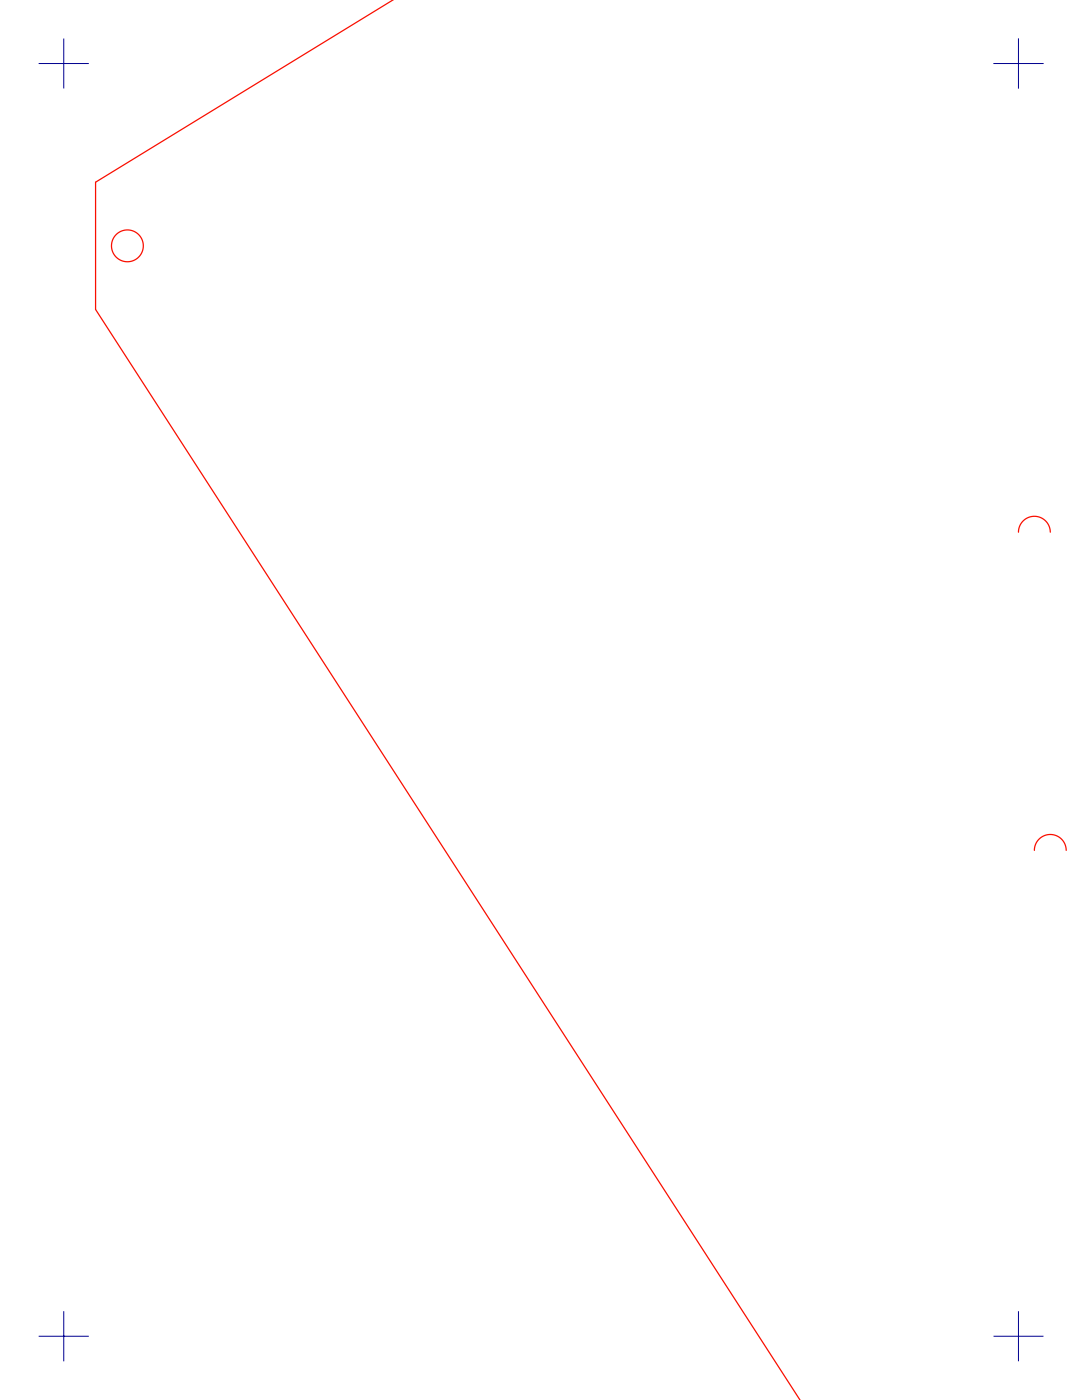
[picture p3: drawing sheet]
<svg xmlns="http://www.w3.org/2000/svg" width="216mm" height="279mm" viewBox="0 0 216 279" stroke-linecap="round" stroke-linejoin="round" font-family="sans-serif">
<g fill="none" stroke="#f90f00" stroke-width=".25">
<path d="M78.5 0l-59.4 36.4v25.4l140.6 217.6M203.2 106.2a3.2 3.2 0 0 1 3.2-3.2 3.2 3.2 0 0 1 3.2 3.2M206.4 169.7a3.2 3.2 0 0 1 3.2-3.2 3.2 3.2 0 0 1 3.1 3.2"/>
<circle cx="25.4" cy="49.1" r="3.2"/>
</g>
<path d="M7.7 12.7h10M12.7 7.7v10M198.2 12.7h10M203.2 7.7v10M7.7 266.7h10M12.7 261.7v10M198.2 266.7h10M203.2 261.7v10" fill="none" stroke="#000090" stroke-width=".2"/>
</svg>
